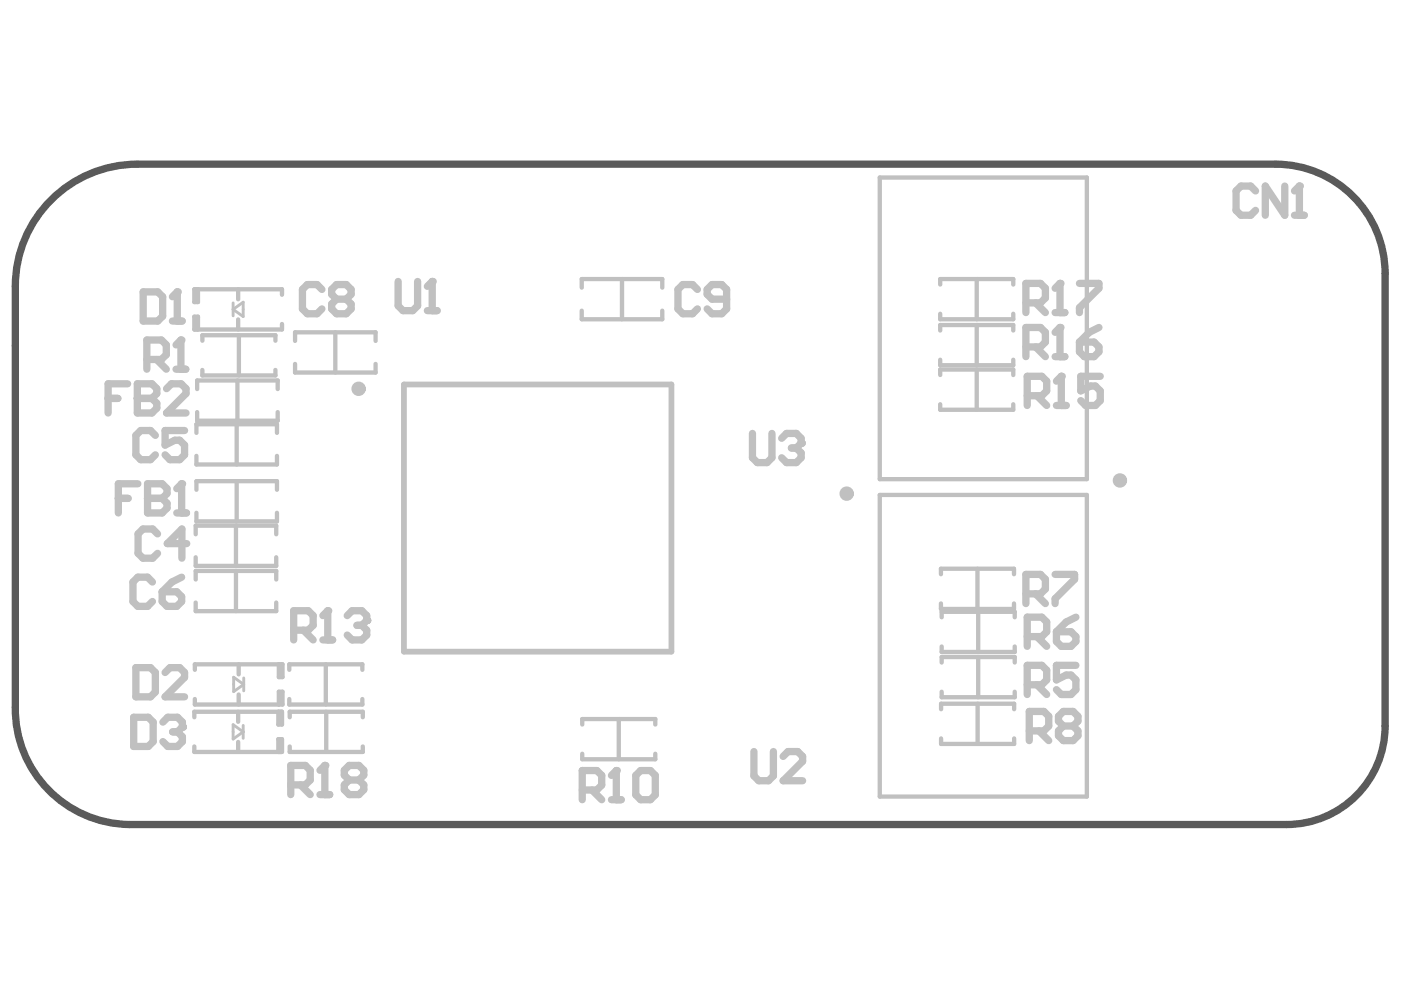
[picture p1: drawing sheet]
<svg xmlns="http://www.w3.org/2000/svg" width="297mm" height="210mm" viewBox="0 0 297 210" stroke-linecap="round" stroke-linejoin="round" font-family="sans-serif">
<path d="M10.2 43.1a25.9 25.9 0 0 1 19-8.3h241.2a23.2 23.2 0 0 1 23.3 23.2v95.9a20.9 20.9 0 0 1-20.9 20.9h-245.4a24.5 24.5 0 0 1-24.1-24.8v-89.3a25.8 25.8 0 0 1 6.9-17.6z" fill="none" stroke="#5a5a5a" stroke-width="1.5"/>
<g fill="none" stroke="#c0c0c0" stroke-width=".91">
<path d="M186.5 37.6h43.9v64h-43.9zM131.9 59.2v8.5M207.1 59.2v8.5M42 61.3v2.7h-.8v-2.7h18.6v1.2M42.9 72.2v-1.1h15.5v1.1M42.9 78.4v1.2h15.5v-1.2M50.5 61.3v2.2M50.5 67.7v2.2M50.6 71.1v8.5M59.8 68.7v1.2h-18.6v-2.8h.8v2.8M62.6 72.3v-1.8h17v1.8M62.6 77.2v1.8h17v-1.8"/>
<path d="M71.1 70.5v8.5M123.3 61v-1.8h17.1v1.8M123.3 65.9v1.8h17.1v-1.8M199.3 60.3v-1.1h15.5v1.1M199.3 66.5v1.2h15.5v-1.2M199.3 70.1v-1.2h15.5v1.2M199.3 76.3v1.1h15.5v-1.1M199.3 79.5v-1.2h15.5v1.2M207.1 68.9v8.5M207.1 78.3v8.6M41.6 91.8v-1.8h17.1v1.8M41.6 96.7v1.8h17.1v-1.8"/>
<path d="M41.8 82.5v-1.8h17.1v1.8M41.8 87.4v1.8h17.1v-1.8M50.2 90v8.5M50.3 80.7v8.5M199.3 85.7v1.2h15.5v-1.2M41.5 113.3v-1.8h17.1v1.8M41.5 118.2v1.8h17.1v-1.8M41.6 103.8v-1.8h17.1v1.8M41.6 108.7v1.8h17.1v-1.8M50 111.5v8.5M50.2 102v8.5M186.5 104.9h43.9v64h-43.9z"/>
<path d="M41.5 122.9v-1.9h17.1v1.9M41.5 127.7v1.9h17.1v-1.9M50 121v8.6M199.5 121.8v-1.2h15.5v1.2M199.5 127.9v1.2h15.5v-1.2M199.7 130.9v-1.2h15.4v1.2M199.7 137.1v1.1h15.4v-1.1M207.2 120.6v8.5M207.4 129.7v8.5M207.4 139.3v8.5M41.2 158.3v1.1h18.6v-2.7h-.8v2.7M41.3 148.2v1.2h18.6v-2.7h-.8v2.7"/>
<path d="M50.5 150.9v2.1M50.5 157.3v2.1M50.6 140.9v2.1M50.6 147.2v2.2M59 150.9v2.7h.8v-2.7h-18.6v1.2M59.1 140.9v2.7h.8v-2.7h-18.6v1.1M61.3 148.2v1.2h15.5v-1.2M61.3 142v-1.1h15.5v1.1M61.4 158.3v1.1h15.5v-1.1M61.4 152.1v-1.2h15.5v1.2M69.1 140.9v8.5M69.2 150.9v8.5"/>
<path d="M123.4 153.6v-1.1h15.5v1.1M123.4 159.8v1.2h15.5v-1.2M131.2 152.5v8.5M199.5 150.4v-1.2h15.5v1.2M199.5 156.6v1.1h15.5v-1.1M199.7 140.5v-1.2h15.4v1.2M199.7 146.7v1.1h15.4v-1.1M207.3 149.2v8.5"/>
</g>
<path d="M49.4 64.2v2.8M49.4 65.6l2.2-1.5v3zM49.4 153.6l2.2 1.6-2.2 1.5zM49.5 143.6l2.2 1.5-2.2 1.5zM51.6 153.8v2.7M51.7 143.7v2.8" fill="none" stroke="#c0c0c0" stroke-width=".61"/>
<path d="M85.6 81.5h56.8v56.7h-56.8z" fill="none" stroke="#c0c0c0" stroke-width="1.2"/>
<path d="M61.6 166.4h3.1l1.1-1v-2.1l-1.1-1h-3.1v6.2M63.7 166.4l2.1 2.1M67.8 168.5h2.1M68.9 162.3v6.2" fill="none" stroke="#c0c0c0" stroke-width="1.5"/>
<circle cx="68.9" cy="162.3" r=".77" fill="#c0c0c0"/>
<g fill="none" stroke="#c0c0c0" stroke-width="1.5">
<path d="M272.4 39.5v6.1l-4.1-6.1v6.1M275.5 39.5v6.1M266.2 40.5l-1-1h-2.1l-1 1v4.1l1 1h2.1l1-1M274.5 45.6h2M218.2 155h3.1l1.1-1.1v-2l-1.1-1.1h-3.1v6.2M220.3 155l2.1 2M225.4 153.9l-1-1v-1l1-1.1h2.1l1 1.1v1l-1 1M225.4 153.9l-1 1.1v1l1 1h2.1l1-1v-1l-1-1.1M225.4 153.9h2.1M68.9 162.3l-1.1 1M74 165.4l-1-1v-1.1l1-1h2.1l1 1v1.1l-1 1M74 165.4l-1 1v1l1 1.1h2.1l1-1.1v-1l-1-1"/>
<path d="M74 165.4h2.1"/>
</g>
<circle cx="275.5" cy="39.5" r=".77" fill="#c0c0c0"/>
<path d="M275.5 39.5l-1 1M62.3 133.6h3.1l1-1v-2.1l-1-1h-3.1v6.2M64.3 133.6l2.1 2.1M68.5 135.7h2M69.5 129.5v6.2" fill="none" stroke="#c0c0c0" stroke-width="1.5"/>
<circle cx="69.5" cy="129.5" r=".77" fill="#c0c0c0"/>
<path d="M69.5 129.5l-1 1M73.6 130.5l1.1-1h2l1 1v1.1" fill="none" stroke="#c0c0c0" stroke-width="1.5"/>
<circle cx="77.7" cy="131.6" r=".77" fill="#c0c0c0"/>
<path d="M159.5 91.9v5.2l1.1 1h2l1.1-1v-5.2M165.7 92.9l1.1-1h2l1.1 1v1.1M75.7 132.6h1M76.7 132.6l1 1v1l-1 1.1h-2l-1.1-1.1M77.7 131.6l-1 1" fill="none" stroke="#c0c0c0" stroke-width="1.5"/>
<circle cx="169.9" cy="94" r=".77" fill="#c0c0c0"/>
<g fill="none" stroke="#c0c0c0" stroke-width="1.5">
<path d="M84.4 59.7v5.1l1 1.1h2.1l1-1.1v-5.1M91.6 59.7v6.2M68.3 61.4l-1.1-1.1h-2l-1.1 1.1v4.1l1.1 1h2l1.1-1M71.3 63.4l-1-1v-1l1-1.1h2.1l1 1.1v1l-1 1M71.3 63.4l-1 1.1v1l1 1h2.1l1-1v-1l-1-1.1M71.3 63.4h2.1M90.6 65.9h2.1M167.8 95h1M168.8 95l1.1 1v1.1l-1.1 1h-2l-1.1-1M169.9 94l-1.1 1M217.5 125.9h3.1l1-1v-2.1l-1-1h-3.1v6.2M217.8 135h3.1l1-1.1v-2l-1-1h-3.1v6.1"/>
<path d="M219.6 125.9l2 2.1M219.9 135l2 2M223.7 121.8h4.1v1l-4.1 4.1v1.1M224 133.9h3.1l1 1.1v1l-1 1h-2.1l-1-1zM228.1 130.9l-2.1 1-2 2M217.8 145.2h3.1l1-1v-2.1l-1-1h-3.1v6.1M219.9 145.2l2 2M228.1 141.1h-4.1v3.1l2-1.1h1.1l1 1.1v2l-1 1h-2.1l-1-1"/>
</g>
<circle cx="91.6" cy="59.7" r=".77" fill="#c0c0c0"/>
<path d="M91.6 59.7l-1 1M30.4 61.9h3.1l1 1v4.1l-1 1.1h-3.1zM36.6 68.1h2M37.6 61.9v6.2M147.9 61.4l-1.1-1.1h-2l-1.1 1.1v4.1l1.1 1h2l1.1-1M154.1 63.4h-3.1l-1.1-1v-1l1.1-1.1h2l1.1 1.1v4.1l-1.1 1h-2l-1.1-1M33.4 113.2l-1-1h-2.1l-1 1v4.1l1 1.1h2.1l1-1.1M39.6 115.3h-4.1l3.1-3.1v6.2M159.8 159.3v5.2l1.1 1h2l1.1-1v-5.2M166 160.4l1.1-1.1h2l1.1 1.1v1l-4.2 4.1h4.2" fill="none" stroke="#c0c0c0" stroke-width="1.5"/>
<circle cx="37.6" cy="61.9" r=".77" fill="#c0c0c0"/>
<path d="M37.6 61.9l-1 1M28.3 152.1h3.1l1.1 1v4.1l-1.1 1.1h-3.1zM34.5 153.1l1.1-1h2l1.1 1v1" fill="none" stroke="#c0c0c0" stroke-width="1.5"/>
<circle cx="38.7" cy="154.1" r=".77" fill="#c0c0c0"/>
<path d="M22.9 84.5h2.1M27.1 81.4h-4.2v6.2M29.1 81.4v6.2h3.1l1-1.1v-1l-1-1h-3.1M32.3 123.4l-1-1h-2.1l-1 1v4.1l1 1.1h2.1l1-1.1M34.4 125.5h3.1l1 1v1l-1 1.1h-2.1l-1-1.1zM38.5 122.4l-2.1 1-2 2.1M28.8 141.6h3.1l1 1v4.1l-1 1h-3.1zM35 142.6l1-1h2.1l1 1v1l-4.1 4.1h4.1M36.6 155.2h1M37.6 155.2l1.1 1v1l-1.1 1.1h-2l-1.1-1.1M38.7 154.1l-1.1 1.1" fill="none" stroke="#c0c0c0" stroke-width="1.5"/>
<circle cx="29.1" cy="84.5" r=".77" fill="#c0c0c0"/>
<path d="M29.1 81.4h3.1l1 1v1l-1 1.1h-3.1M35.3 82.4l1-1h2.1l1 1v1l-4.1 4.2h4.1M25.1 105.7h2.1M29.2 102.6h-4.1v6.2M31.3 102.6v6.2h3.1l1-1.1v-1l-1-1h-3.1" fill="none" stroke="#c0c0c0" stroke-width="1.5"/>
<circle cx="31.3" cy="105.7" r=".77" fill="#c0c0c0"/>
<path d="M31.3 102.6h3.1l1 1v1l-1 1.1h-3.1M37.5 108.8h2M38.5 102.6v6.2" fill="none" stroke="#c0c0c0" stroke-width="1.5"/>
<circle cx="38.5" cy="102.6" r=".77" fill="#c0c0c0"/>
<path d="M31.1 76.2h3.1l1.1-1v-2.1l-1.1-1h-3.1v6.2M33.2 76.2l2.1 2.1M37.3 78.3h2.1M38.4 72.1v6.2M38.5 102.6l-1 1" fill="none" stroke="#c0c0c0" stroke-width="1.5"/>
<circle cx="38.4" cy="72.1" r=".77" fill="#c0c0c0"/>
<path d="M38.4 72.1l-1.1 1M217.5 73.6h3.1l1-1.1v-2l-1-1.1h-3.1v6.2M219.6 73.6l2 2M223.7 75.6h2.1M224.7 69.4v6.2M32.9 92.3l-1-1h-2.1l-1 1v4.1l1 1.1h2.1l1-1.1M39.1 91.3h-4.1v3.1l2.1-1.1h1l1 1.1v2l-1 1.1h-2.1l-1-1.1" fill="none" stroke="#c0c0c0" stroke-width="1.5"/>
<circle cx="224.7" cy="69.4" r=".77" fill="#c0c0c0"/>
<path d="M224.7 69.4l-1 1.1M225 79.8v6.2M228.9 72.5h3.1l1 1.1v1l-1 1h-2.1l-1-1zM233 69.4l-2.1 1.1-2 2M217.8 83.9h3.1l1-1v-2.1l-1-1h-3.1v6.2M219.9 83.9l2 2.1M224 86h2" fill="none" stroke="#c0c0c0" stroke-width="1.5"/>
<circle cx="225" cy="79.8" r=".77" fill="#c0c0c0"/>
<path d="M225 79.8l-1 1M233.3 79.8h-4.2v3.1l2.1-1.1h1l1.1 1.1v2l-1.1 1.1h-2l-1.1-1.1M123.4 167.5h3.1l1.1-1v-2.1l-1.1-1h-3.1v6.2M125.5 167.5l2.1 2.1M129.6 169.6h2.1M130.7 163.4v6.2" fill="none" stroke="#c0c0c0" stroke-width="1.5"/>
<circle cx="130.7" cy="163.4" r=".77" fill="#c0c0c0"/>
<path d="M217.5 64.2h3.1l1-1v-2.1l-1-1h-3.1v6.2M219.6 64.2l2 2.1M223.7 66.3h2.1M224.7 60.1v6.2M130.7 163.4l-1.1 1M135.8 163.4h2.1l1 1v4.1l-1 1.1h-2.1l-1-1.1v-4.1z" fill="none" stroke="#c0c0c0" stroke-width="1.5"/>
<circle cx="224.7" cy="60.1" r=".77" fill="#c0c0c0"/>
<g fill="none" stroke="#c0c0c0" stroke-width="1.5">
<path d="M224.7 60.1l-1 1M228.9 60.1h4.1v1l-4.1 4.1v1.1"/>
<circle cx="76" cy="82.4" r=".76"/>
<circle cx="179.5" cy="104.7" r=".76"/>
<circle cx="237.4" cy="101.9" r=".76"/>
</g>
</svg>
